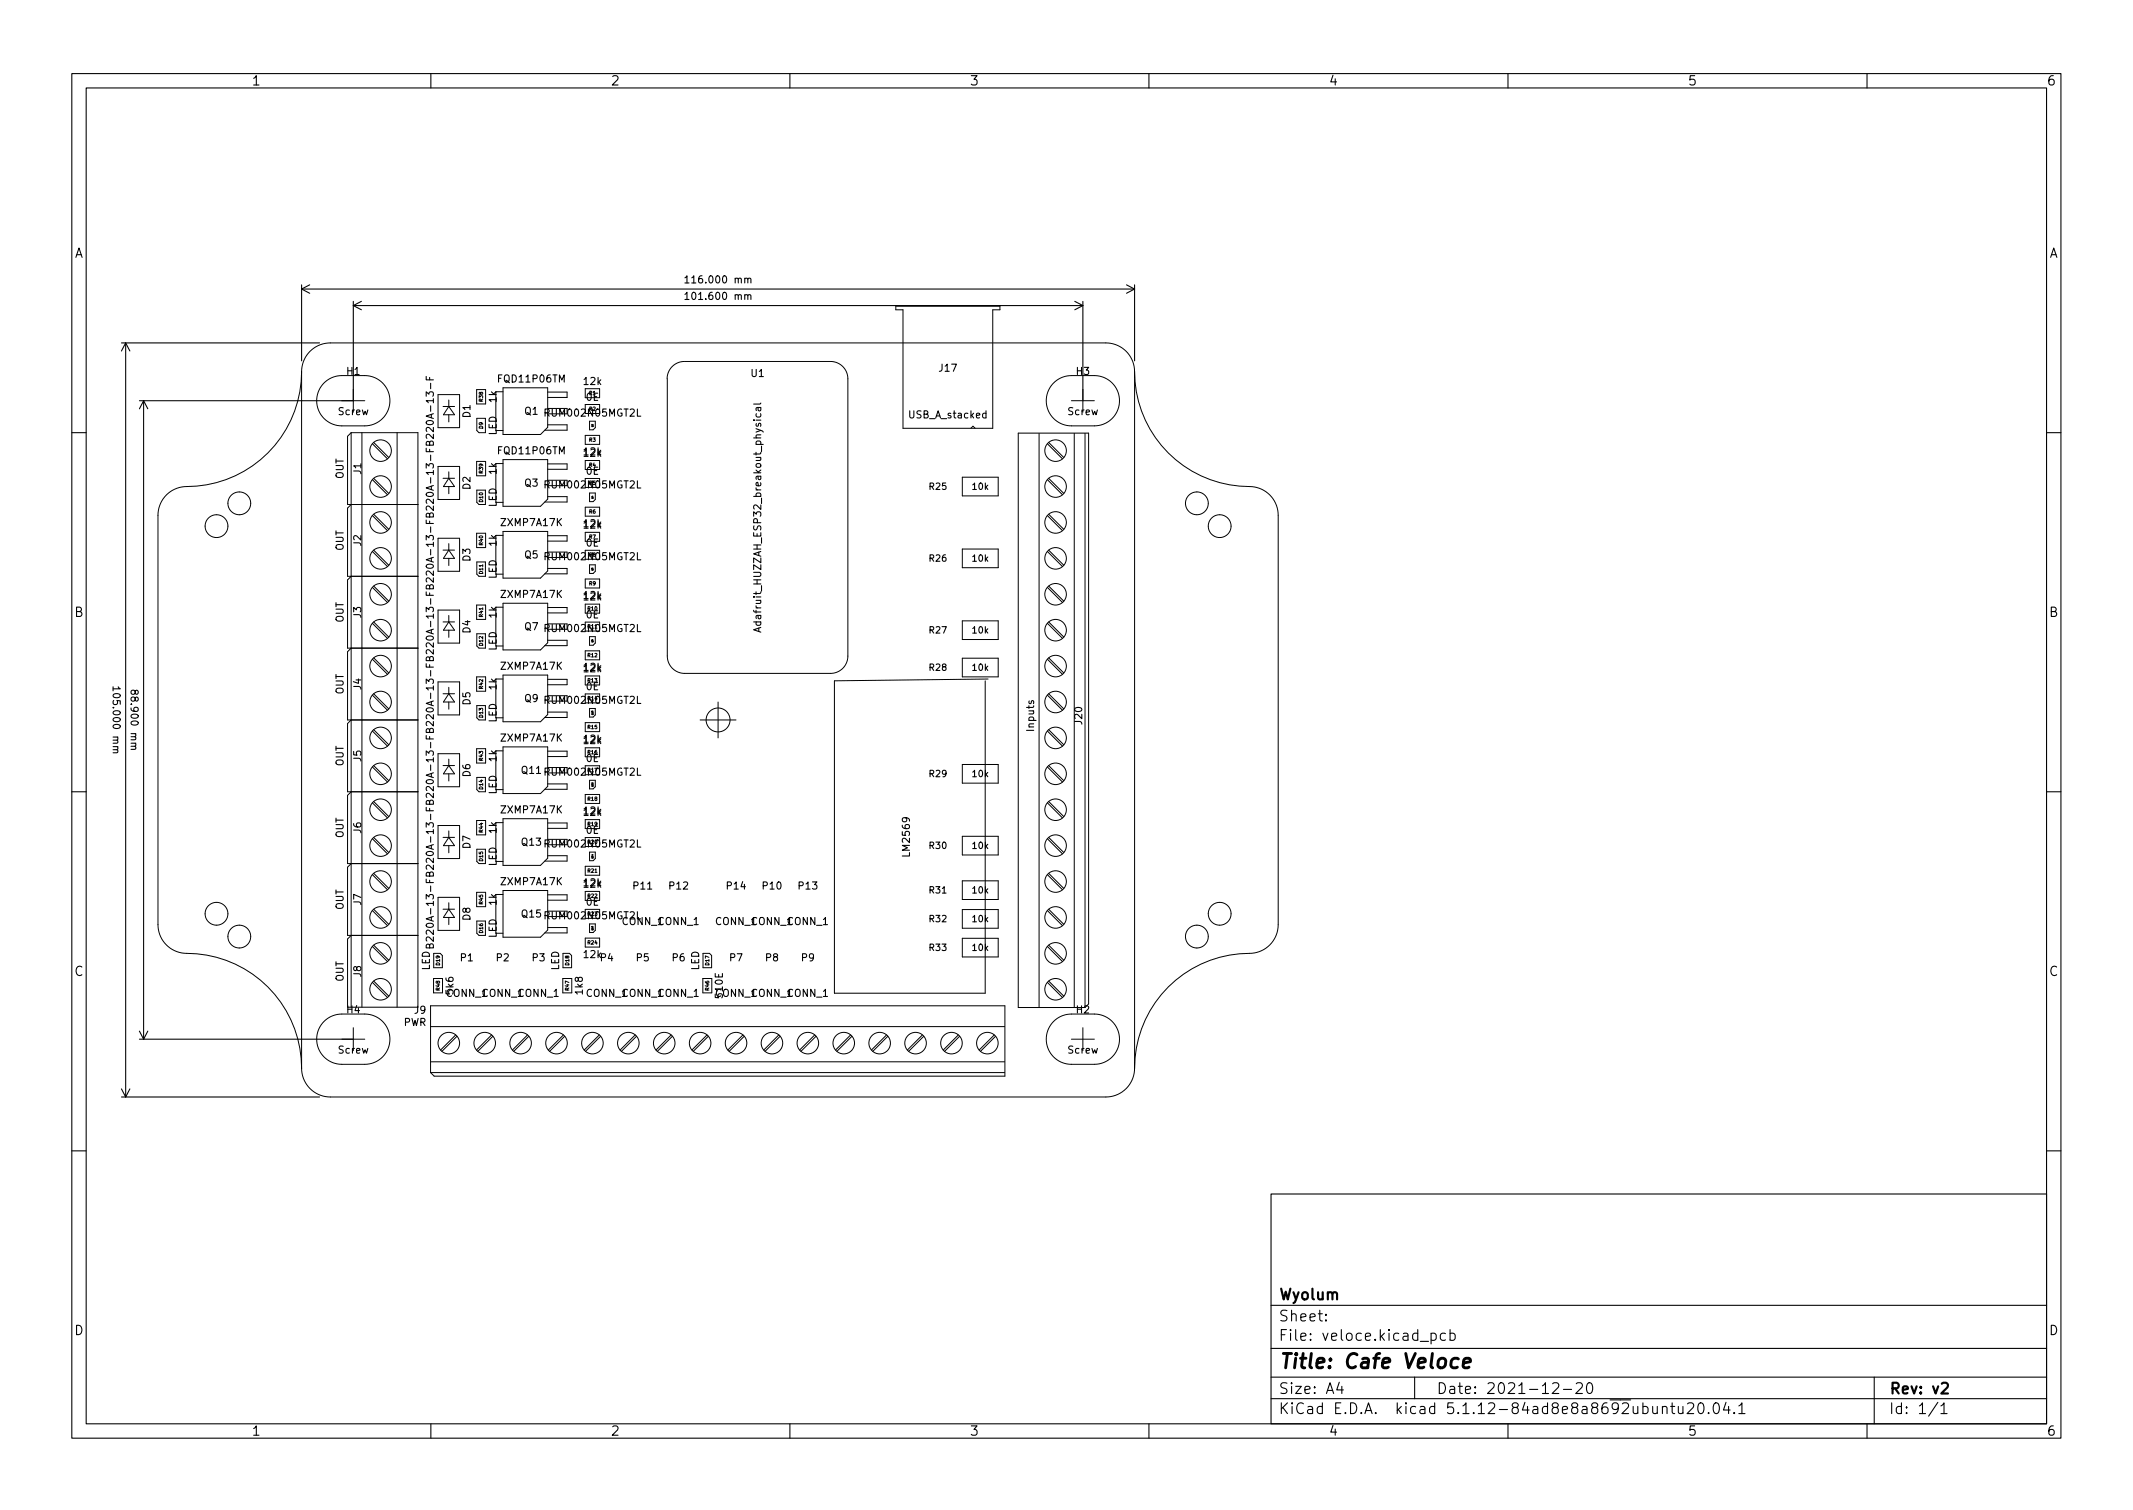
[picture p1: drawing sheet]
<svg xmlns="http://www.w3.org/2000/svg" width="297mm" height="210mm" viewBox="0 0 297 210" stroke-linecap="round" stroke-linejoin="round" font-family="sans-serif">
<defs><g id="words">
<text font-size="2.8" x="178" y="190.6">Title: Cafe Veloce</text>
<g font-size="2.1">
<text x="178" y="184">Sheet:</text>
<text x="178" y="181">Wyolum</text>
<text x="178" y="186.7">File: veloce.kicad_pcb</text>
<text x="178" y="196.9">KiCad E.D.A. kicad 5.1.12-84ad8e8a8692ubuntu20.04.1</text>
<text x="178" y="194.1">Size: A4</text>
<text x="200" y="194.1">Date: 2021-12-20</text>
<text x="263" y="194.1">Rev: v2</text>
<text x="263" y="196.9">Id: 1/1</text>
</g>
<g font-size="1.8">
<text x="35" y="11.9">1</text>
<text x="85" y="11.9">2</text>
<text x="135" y="11.9">3</text>
<text x="185" y="11.9">4</text>
<text x="235" y="11.9">5</text>
<text x="285" y="11.9">6</text>
<text x="10.3" y="35.9">A</text>
<text x="285.3" y="35.9">A</text>
<text x="10.3" y="85.9">B</text>
<text x="285.3" y="85.9">B</text>
<text x="10.3" y="135.9">C</text>
<text x="285.3" y="135.9">C</text>
<text x="10.3" y="185.9">D</text>
<text x="285.3" y="185.9">D</text>
<text x="35" y="199.9">1</text>
<text x="85" y="199.9">2</text>
<text x="135" y="199.9">3</text>
<text x="185" y="199.9">4</text>
<text x="235" y="199.9">5</text>
<text x="285" y="199.9">6</text>
</g>
<g font-size="1.4">
<text x="96.1" y="41.7">101.600 mm</text>
<text x="96.1" y="39.4">116.000 mm</text>
<text x="48.3" y="52.2">H1</text>
<text x="69.5" y="53.2">FQD11P06TM</text>
<text x="81.3" y="53.6">12k</text>
<text x="104.6" y="52.5">U1</text>
<text x="130.8" y="51.7">J17</text>
<text x="149.9" y="52.2">H3</text>
<text x="47.1" y="57.8">Screw</text>
<text x="65.5" y="58.1" transform="rotate(-90 65.5 58.1)">D1</text>
<text x="69.1" y="56" transform="rotate(-90 69.1 56)">1k</text>
<text x="73.1" y="57.7">Q1</text>
<text x="76.1" y="58">RUM002N05MGT2L</text>
<text x="81.6" y="55.8">0E</text>
<text x="126.7" y="58.2">USB_A_stacked</text>
<text x="148.7" y="57.8">Screw</text>
<text x="60.4" y="61.1" transform="rotate(-90 60.4 61.1)">B220A-13-F</text>
<text x="69.1" y="60.6" transform="rotate(-90 69.1 60.6)">LED</text>
<text x="69.5" y="63.2">FQD11P06TM</text>
<text x="81.3" y="63.6">12k</text>
<text x="47.8" y="66.7" transform="rotate(-90 47.8 66.7)">OUT</text>
<text x="50.3" y="66" transform="rotate(-90 50.3 66)">J1</text>
<text x="60.4" y="71.1" transform="rotate(-90 60.4 71.1)">B220A-13-F</text>
<text x="65.5" y="68.1" transform="rotate(-90 65.5 68.1)">D2</text>
<text x="69.1" y="70.6" transform="rotate(-90 69.1 70.6)">LED</text>
<text x="69.1" y="66" transform="rotate(-90 69.1 66)">1k</text>
<text x="73.1" y="67.7">Q3</text>
<text x="76.1" y="68">RUM002N05MGT2L</text>
<text x="81.6" y="66.1">0E</text>
<text x="47.8" y="76.7" transform="rotate(-90 47.8 76.7)">OUT</text>
<text x="50.3" y="76" transform="rotate(-90 50.3 76)">J2</text>
<text x="69.1" y="76" transform="rotate(-90 69.1 76)">1k</text>
<text x="69.9" y="73.2">ZXMP7A17K</text>
<text x="73.1" y="77.7">Q5</text>
<text x="76.1" y="78">RUM002N05MGT2L</text>
<text x="81.3" y="73.6">12k</text>
<text x="81.6" y="76.1">0E</text>
<text x="60.4" y="81.1" transform="rotate(-90 60.4 81.1)">B220A-13-F</text>
<text x="65.5" y="78.1" transform="rotate(-90 65.5 78.1)">D3</text>
<text x="69.1" y="80.6" transform="rotate(-90 69.1 80.6)">LED</text>
<text x="69.9" y="83.2">ZXMP7A17K</text>
<text x="81.3" y="83.6">12k</text>
<text x="47.8" y="86.7" transform="rotate(-90 47.8 86.7)">OUT</text>
<text x="50.3" y="86" transform="rotate(-90 50.3 86)">J3</text>
<text x="65.5" y="88.1" transform="rotate(-90 65.5 88.1)">D4</text>
<text x="69.1" y="86" transform="rotate(-90 69.1 86)">1k</text>
<text x="73.1" y="87.7">Q7</text>
<text x="76.1" y="88">RUM002N05MGT2L</text>
<text x="81.6" y="86.1">0E</text>
<text x="106" y="87" transform="rotate(-90 106 87)">Adafruit_HUZZAH_ESP32_breakout_physical</text>
<text x="60.4" y="91.1" transform="rotate(-90 60.4 91.1)">B220A-13-F</text>
<text x="69.1" y="90.6" transform="rotate(-90 69.1 90.6)">LED</text>
<text x="69.9" y="93.2">ZXMP7A17K</text>
<text x="81.3" y="93.6">12k</text>
<text x="15.7" y="96.3" transform="rotate(90 15.7 96.3)">105.000 mm</text>
<text x="18.2" y="96.7" transform="rotate(90 18.2 96.7)">88.900 mm</text>
<text x="47.8" y="96.7" transform="rotate(-90 47.8 96.7)">OUT</text>
<text x="50.3" y="96" transform="rotate(-90 50.3 96)">J4</text>
<text x="60.4" y="101.1" transform="rotate(-90 60.4 101.1)">B220A-13-F</text>
<text x="65.5" y="98.1" transform="rotate(-90 65.5 98.1)">D5</text>
<text x="69.1" y="100.6" transform="rotate(-90 69.1 100.6)">LED</text>
<text x="69.1" y="96" transform="rotate(-90 69.1 96)">1k</text>
<text x="73.1" y="97.7">Q9</text>
<text x="76.1" y="98">RUM002N05MGT2L</text>
<text x="81.6" y="96.1">0E</text>
<text x="144" y="101.7" transform="rotate(-90 144 101.7)">Inputs</text>
<text x="150.7" y="100.8" transform="rotate(-90 150.7 100.8)">J20</text>
<text x="47.8" y="106.7" transform="rotate(-90 47.8 106.7)">OUT</text>
<text x="50.3" y="106" transform="rotate(-90 50.3 106)">J5</text>
<text x="69.1" y="106" transform="rotate(-90 69.1 106)">1k</text>
<text x="69.9" y="103.2">ZXMP7A17K</text>
<text x="72.7" y="107.7">Q11 RUM002N05MGT2L</text>
<text x="81.3" y="103.6">12k</text>
<text x="81.6" y="106.1">0E</text>
<text x="60.4" y="111.1" transform="rotate(-90 60.4 111.1)">B220A-13-F</text>
<text x="65.5" y="108.1" transform="rotate(-90 65.5 108.1)">D6</text>
<text x="69.1" y="110.6" transform="rotate(-90 69.1 110.6)">LED</text>
<text x="69.9" y="113.2">ZXMP7A17K</text>
<text x="81.3" y="113.6">12k</text>
<text x="47.8" y="116.7" transform="rotate(-90 47.8 116.7)">OUT</text>
<text x="50.3" y="116" transform="rotate(-90 50.3 116)">J6</text>
<text x="65.5" y="118.1" transform="rotate(-90 65.5 118.1)">D7</text>
<text x="69.1" y="116" transform="rotate(-90 69.1 116)">1k</text>
<text x="72.7" y="117.7">Q13 RUM002N05MGT2L</text>
<text x="81.6" y="116.1">0E</text>
<text x="126.7" y="119.1" transform="rotate(-90 126.7 119.1)">LM2569</text>
<text x="60.4" y="121.1" transform="rotate(-90 60.4 121.1)">B220A-13-F</text>
<text x="69.1" y="120.6" transform="rotate(-90 69.1 120.6)">LED</text>
<text x="69.9" y="123.2">ZXMP7A17K</text>
<text x="81.3" y="123.6">12k</text>
<text x="88.3" y="123.8">P11</text>
<text x="93.3" y="123.8">P12</text>
<text x="101.3" y="123.8">P14</text>
<text x="106.3" y="123.8">P10</text>
<text x="111.3" y="123.8">P13</text>
<text x="47.8" y="126.7" transform="rotate(-90 47.8 126.7)">OUT</text>
<text x="50.3" y="126" transform="rotate(-90 50.3 126)">J7</text>
<text x="60.4" y="131.1" transform="rotate(-90 60.4 131.1)">B220A-13-F</text>
<text x="65.5" y="128.1" transform="rotate(-90 65.5 128.1)">D8</text>
<text x="69.1" y="130.6" transform="rotate(-90 69.1 130.6)">LED</text>
<text x="69.1" y="126" transform="rotate(-90 69.1 126)">1k</text>
<text x="72.7" y="127.7">Q15 RUM002N05MGT2L</text>
<text x="81.6" y="126.1">0E</text>
<text x="86.7" y="128.8">CONN_1</text>
<text x="91.7" y="128.8">CONN_1</text>
<text x="99.7" y="128.8">CONN_1</text>
<text x="104.7" y="128.8">CONN_1</text>
<text x="109.7" y="128.8">CONN_1</text>
<text x="47.8" y="136.7" transform="rotate(-90 47.8 136.7)">OUT</text>
<text x="50.3" y="136" transform="rotate(-90 50.3 136)">J8</text>
<text x="59.9" y="135.1" transform="rotate(-90 59.9 135.1)">LED</text>
<text x="64.1" y="133.8">P1</text>
<text x="69.1" y="133.8">P2</text>
<text x="74.1" y="133.8">P3</text>
<text x="77.8" y="135.1" transform="rotate(-90 77.8 135.1)">LED</text>
<text x="81.3" y="133.4">12k</text>
<text x="83.6" y="133.8">P4</text>
<text x="88.6" y="133.8">P5</text>
<text x="93.6" y="133.8">P6</text>
<text x="97.4" y="135.1" transform="rotate(-90 97.4 135.1)">LED</text>
<text x="101.6" y="133.8">P7</text>
<text x="106.6" y="133.8">P8</text>
<text x="111.6" y="133.8">P9</text>
<text x="48.3" y="141.1">H4</text>
<text x="56.2" y="142.8">PWR</text>
<text x="57.7" y="141.1">J9</text>
<text x="62.2" y="138.8">CONN_1</text>
<text x="63.1" y="138.4" transform="rotate(-90 63.1 138.4)">5k6</text>
<text x="67.2" y="138.8">CONN_1</text>
<text x="72.2" y="138.8">CONN_1</text>
<text x="81.1" y="138.4" transform="rotate(-90 81.1 138.4)">1k8</text>
<text x="81.7" y="138.8">CONN_1</text>
<text x="86.7" y="138.8">CONN_1</text>
<text x="91.7" y="138.8">CONN_1</text>
<text x="99.7" y="138.8">CONN_1</text>
<text x="100.7" y="138.9" transform="rotate(-90 100.7 138.9)">510E</text>
<text x="104.7" y="138.8">CONN_1</text>
<text x="109.7" y="138.8">CONN_1</text>
<text x="149.9" y="141.1">H2</text>
<text x="47.1" y="146.7">Screw</text>
<text x="148.7" y="146.7">Screw</text>
</g>
<g font-size="1.3">
<text x="129.5" y="68.2">R25</text>
<text x="135.5" y="68.2">10k</text>
<text x="129.5" y="78.2">R26</text>
<text x="135.5" y="78.2">10k</text>
<text x="129.5" y="88.2">R27</text>
<text x="135.5" y="88.2">10k</text>
<text x="129.5" y="93.4">R28</text>
<text x="135.5" y="93.4">10k</text>
<text x="129.5" y="108.2">R29</text>
<text x="135.5" y="108.2">10k</text>
<text x="129.5" y="118.2">R30</text>
<text x="135.5" y="118.2">10k</text>
<text x="129.5" y="124.4">R31</text>
<text x="135.5" y="124.4">10k</text>
<text x="129.5" y="128.4">R32</text>
<text x="135.5" y="128.4">10k</text>
<text x="129.5" y="132.4">R33</text>
<text x="135.5" y="132.4">10k</text>
</g>
<g font-size=".7">
<text x="67.3" y="59.7" transform="rotate(-90 67.3 59.7)">D9</text>
<text x="67.3" y="55.9" transform="rotate(-90 67.3 55.9)">R38</text>
<text x="82.1" y="57.2">R2</text>
<text x="82.1" y="55">R1</text>
<text x="67.3" y="65.9" transform="rotate(-90 67.3 65.9)">R39</text>
<text x="82.1" y="65">R4</text>
<text x="82.1" y="61.5">R3</text>
<text x="67.3" y="69.9" transform="rotate(-90 67.3 69.9)">D10</text>
<text x="82.1" y="71.5">R6</text>
<text x="82.1" y="67.5">R5</text>
<text x="67.3" y="75.9" transform="rotate(-90 67.3 75.9)">R40</text>
<text x="82.1" y="77.5">R8</text>
<text x="82.1" y="75">R7</text>
<text x="67.3" y="79.9" transform="rotate(-90 67.3 79.9)">D11</text>
<text x="82.1" y="81.5">R9</text>
<text x="67.3" y="89.9" transform="rotate(-90 67.3 89.9)">D12</text>
<text x="67.3" y="85.9" transform="rotate(-90 67.3 85.9)">R41</text>
<text x="81.9" y="87.5">R11</text>
<text x="81.9" y="85">R10</text>
<text x="67.3" y="95.9" transform="rotate(-90 67.3 95.9)">R42</text>
<text x="81.9" y="95">R13</text>
<text x="81.9" y="91.5">R12</text>
<text x="67.3" y="99.9" transform="rotate(-90 67.3 99.9)">D13</text>
<text x="81.9" y="101.5">R15</text>
<text x="81.9" y="97.5">R14</text>
<text x="67.3" y="105.9" transform="rotate(-90 67.3 105.9)">R43</text>
<text x="81.9" y="107.5">R17</text>
<text x="81.9" y="105">R16</text>
<text x="67.3" y="109.9" transform="rotate(-90 67.3 109.9)">D14</text>
<text x="81.9" y="111.5">R18</text>
<text x="67.3" y="119.9" transform="rotate(-90 67.3 119.9)">D15</text>
<text x="67.3" y="115.9" transform="rotate(-90 67.3 115.9)">R44</text>
<text x="81.9" y="117.5">R20</text>
<text x="81.9" y="115">R19</text>
<text x="67.3" y="125.9" transform="rotate(-90 67.3 125.9)">R45</text>
<text x="81.9" y="125">R22</text>
<text x="81.9" y="121.5">R21</text>
<text x="67.3" y="129.9" transform="rotate(-90 67.3 129.9)">D16</text>
<text x="81.9" y="131.5">R24</text>
<text x="81.9" y="127.5">R23</text>
<text x="61.3" y="137.9" transform="rotate(-90 61.3 137.9)">R48</text>
<text x="61.3" y="134.4" transform="rotate(-90 61.3 134.4)">D19</text>
<text x="79.3" y="137.9" transform="rotate(-90 79.3 137.9)">R47</text>
<text x="79.3" y="134.4" transform="rotate(-90 79.3 134.4)">D18</text>
<text x="98.8" y="137.9" transform="rotate(-90 98.8 137.9)">R46</text>
<text x="98.8" y="134.4" transform="rotate(-90 98.8 134.4)">D17</text>
</g>
<g font-size=".3">
<text x="82.6" y="59.4" transform="rotate(-90 82.6 59.4)">Q2</text>
<text x="82.6" y="69.4" transform="rotate(-90 82.6 69.4)">Q4</text>
<text x="82.6" y="79.4" transform="rotate(-90 82.6 79.4)">Q6</text>
<text x="82.6" y="89.4" transform="rotate(-90 82.6 89.4)">Q8</text>
<text x="82.6" y="99.5" transform="rotate(-90 82.6 99.5)">Q10</text>
<text x="82.6" y="109.5" transform="rotate(-90 82.6 109.5)">Q12</text>
<text x="82.6" y="119.5" transform="rotate(-90 82.6 119.5)">Q14</text>
<text x="82.6" y="129.5" transform="rotate(-90 82.6 129.5)">Q16</text>
</g>
</g></defs>
<g fill="none" stroke="#000" stroke-width=".15">
<path d="M10 10.2h277v190.1h-277zM12 12.2h273v186.1h-273zM60 10.2v2M110 10.2v2M160 10.2v2M210 10.2v2M260 10.2v2M42 39.7v10.5M43.1 39.7l-1.1 .5M95.4 38.7l.3-.3v1M95.4 39.4h.6M104.1 38.9l.2-.2 .2 .1 .1 .6"/>
<path d="M156.9 39.7l1.1 .5M158 39.7v10.5M16.9 47.7h27.6M17.5 47.7v105M17.5 47.7l-.6 1.2M17.5 47.7l.6 1.2M20 55.8v88.9M20 55.8l-.6 1.1M20 55.8l.6 1.1M42 40.2h116M42 40.2l1.1 .6M49.2 42v13.8h-29.8"/>
<path d="M49.2 42.5h101.6M49.2 42.5l1.1 .6M50.3 42l-1.1 .5M59.4 52.4v.5h1M59.8 52.6v.3M95.4 41l.3-.3v1M95.4 41.7h.6M104.1 41.2l.2-.2 .2 .1 .1 .6M106 56.1l-.2 .2h-.8M149.7 42l1.1 .5M150.8 42v13.8M150.8 42.5l-1.1 .6"/>
<path d="M158 40.2l-1.1 .6M10 60.2h2M59.4 72.4v.5h1M59.4 62.4v.5h1M59.8 71.7l.2-.3 .3 .1 .1 .1v.4h-1v-.5h.2l.2 .1v.4M59.8 61.7l.2-.3 .3 .1 .1 .1v.4h-1v-.5h.2l.2 .1v.4M59.8 62.6v.3M59.8 72.6v.3M285 60.2h2M15.7 95.6v.6M16.5 95.6l.2 .3h-1M18.8 96.3l.2-.2 .2 .1v.1v.3l-.1 .1-.2-.1-.1-.4-.2-.1h-.2l-.2 .2v.2l.2 .2 .3-.1 .1-.1"/>
<path d="M59.4 92.4v.5h1M59.4 82.4v.5h1M59.8 91.7l.2-.3 .3 .1 .1 .1v.4h-1v-.5h.2l.2 .1v.4M59.8 81.7l.2-.3 .3 .1 .1 .1v.4h-1v-.5h.2l.2 .1v.4M59.8 82.6v.3M59.8 92.6v.3M105.7 87.5v.4M106 87.4l-1 .3 1 .3M10 110.2h2M16.3 104.4l.1 .1v.3h-.7M18.8 103.9l.1 .2v.2h-.7M59.4 112.4v.5h1"/>
<path d="M59.4 102.4v.5h1M59.8 111.7l.2-.3 .3 .1 .1 .1v.4h-1v-.5h.2l.2 .1v.4M59.8 101.7l.2-.3 .3 .1 .1 .1v.4h-1v-.5h.2l.2 .1v.4M59.8 102.6v.3M59.8 112.6v.3M285 110.2h2M59.4 122.4v.5h1M59.8 131.7l.2-.3 .3 .1 .1 .1v.4h-1v-.5h.2l.2 .1v.4M59.8 121.7l.2-.3 .3 .1 .1 .1v.4h-1v-.5h.2l.2 .1v.4M59.8 122.6v.3M16.9 152.7h27.6M16.9 151.6l.6 1.1"/>
<path d="M18.1 151.6l-.6 1.1M19.4 144.7h29.8M19.4 143.6l.6 1.1M20.6 143.6l-.6 1.1M10 160.2h2M177 166.3h108v32h-108zM285 160.2h2M60 198.3v2M110 198.3v2M160 198.3v2M177 194.8h108M177 191.8h108"/>
<path d="M177 187.8h108M177 181.8h108M184.6 183.8l.1 .1h-.1v-.1v.1M184.6 183l.1 .1h-.1v-.1v.1M186.5 192.5l-.4 1h1M186.9 193v1M197 191.8v3M199.3 185.7l.4-.1 .3 .3v.4l-.1 .3h-.2h-.4M199.3 185.6v1.5M201.3 185.7l-.4-.1-.3 .3v.4l.1 .3h.2h.4M201.9 185.7l.5-.1 .2 .3v.4l-.1 .3h-.1h-.5M201.9 185.1v1.5"/>
<path d="M210 198.3v2M216.2 192.7l.2-.2 .5 .1a.41 .41 0 0 1 .1 .6l-.9 .8h1M217.7 193.5h1.2M219.5 192.7l.2-.2 .5 .1a.41 .41 0 0 1 .1 .6l-.9 .8h1M221.1 192.6a.36 .36 0 0 1 .6 .2 .77 .77 0 0 1-.4 1.2 1 1 0 0 1-.2-1.4zM231.5 196a.37 .37 0 0 1 .6 0v.8M231.5 195.8v1M232.6 195.8h.6M232.9 195.3v1.3v.2h.3M233.7 195.8l.1 1a.41 .41 0 0 0 .6-.1M234.4 195.8v1M235 195.5l.2-.2 .5 .1a.41 .41 0 0 1 .1 .6l-.9 .8h1"/>
<path d="M236.6 195.5a.36 .36 0 0 1 .3-.2 .36 .36 0 0 1 .3 .3 .77 .77 0 0 1-.4 1.2 .91 .91 0 0 1-.2-1.3zM237.9 196.7l.1 .1h-.1v-.1v.1M238.8 195.4a.36 .36 0 0 1 .6 .2 .77 .77 0 0 1-.5 1.2 1 1 0 0 1-.1-1.4zM240.4 195.3l-.4 1h.9M240.7 195.8v1M241.5 196.7l.1 .1h-.1h-.1l.1-.1v.1M242.1 195.8l.5-.5v1.5M242.1 196.8h.9M260 198.3v2M261 191.8v6.5M269.9 195.3l-1.3 1.9M270.3 195.8l.4-.5v1.5"/>
<path d="M270.3 196.8h.8"/>
</g>
<path d="M270.4 192.7l.2-.2 .5 .1a.41 .41 0 0 1 .1 .6l-.9 .8h1" fill="none" stroke="#000" stroke-width=".3"/>
<path d="M203.1 189.2a.66 .66 0 0 0-1 .3l-.1 .6 .2 .3 .2 .1 .6-.1M203.8 189.8l1-.2-.1-.4-.5-.1-.4 .3-.1 .8 .1 .2 .2 .1 .6-.1" fill="none" stroke="#000" stroke-width=".4"/>
<g fill="none" stroke="#000" stroke-width=".14">
<path d="M42 51.7a4 4 0 0 1 4-4h108a4 4 0 0 1 4 4M42 51.7a16 16 0 0 1-16.3 16.1 4 4 0 0 0-3.7 3.9v57a4 4 0 0 0 4 4 16 16 0 0 1 16 16M42 51.7v97M45.1 53.3a3.5 3.5 0 0 1 2.5-1h3.2a3.5 3.5 0 0 1 3.5 3.5 3.5 3.5 0 0 1-3.5 3.5h-3.2a3.5 3.5 0 0 1-3.2-2.2 3.5 3.5 0 0 1 .7-3.8zM47.6 55.8h3.2M49.2 54.2v3.2M61 54.9h3v4.6h-3zM61.7 56.6h1.6M62.5 55.7v.9M62.5 57.7v1M62.5 56.6l.8 1.1h-1.6zM66.4 54.2h1.2v2h-1.2z"/>
<path d="M66.4 58.2h1.2v2h-.9l-.3-.3zM70 54.5h-1v5.4h1M70 54h6.3v5.5l-1 1h-5.3zM76.3 54.6h2.7v.7h-2.7M76.3 59.2h2.7v.7h-3.1M76.3 57.6h2.7M76.3 56.9h2.7M81.5 55.4v-1.3h2v1.3M81.5 57.6v-1.3h2v1.3M82.1 58.6h.8v.9l-.3 .3h-.5zM92.9 52.7a2.41 2.41 0 0 1 2.4-2.4h20.4a2.41 2.41 0 0 1 2.4 2.4v38.7a2.41 2.41 0 0 1-2.4 2.4h-20.4a2.41 2.41 0 0 1-2.4-2.4v-38.7M124.8 42.6h14.4v.5h-1v16.5h-12.4v-16.5h-1z"/>
<path d="M135.2 59.6l.3-.3 .3 .3M146.7 53.3a3.5 3.5 0 0 1 2.5-1h3.2a3.5 3.5 0 0 1 3.5 3.5 3.5 3.5 0 0 1-3.5 3.5h-3.2a3.5 3.5 0 0 1-3.2-2.2 3.5 3.5 0 0 1 .7-3.8zM149.2 55.8h3.2M150.8 54.2v3.2M158 51.7a16 16 0 0 0 16.3 16.1 4 4 0 0 1 3.7 3.9v57a4 4 0 0 1-4 4 16 16 0 0 0-16 16M158 51.7v97M48.9 60.2h9.3v80h-9.8v-9.5l.5-.5M48.9 60.2l-.5 .5v9.5h9.8M48.9 70.2l-.5 .5v9.5h9.8M48.9 60.2v80M50.4 60.2v80M51.9 71.8l2.1 2.1"/>
<path d="M51.9 76.8l2.1 2.1M51.9 61.8l2.1 2.1M51.9 66.8l2.1 2.1M52 71.6l2.1 2.1M52 76.6l2.1 2.1M52 61.6l2.1 2.1M52 66.6l2.1 2.1M55.3 60.2v80M61 64.9h3v4.6h-3zM61 74.9h3v4.6h-3zM61.7 76.6h1.6M61.7 66.6h1.6"/>
<path d="M62.5 65.7v.9M62.5 67.7v1M62.5 75.7v.9M62.5 77.7v1M62.5 76.6l.8 1.1h-1.6zM62.5 66.6l.8 1.1h-1.6zM66.4 64.2h1.2v2h-1.2zM66.4 74.2h1.2v2h-1.2zM66.4 68.2h1.2v2h-.9l-.3-.3zM66.4 78.2h1.2v2h-.9l-.3-.3zM70 64.5h-1v5.4h1M70 74.5h-1v5.4h1"/>
<path d="M70 64h6.3v5.5l-1 1h-5.3zM70 74h6.3v5.5l-1 1h-5.3zM76.3 64.6h2.7v.7h-2.7M76.3 69.2h2.7v.7h-3.1M76.3 74.6h2.7v.7h-2.7M76.3 79.2h2.7v.7h-3.1M76.3 77.6h2.7M76.3 76.9h2.7M76.3 67.6h2.7M76.3 66.9h2.7M81.5 60.6h2v1.3h-2zM81.5 65.4v-1.3h2v1.3"/>
<path d="M81.5 70.6h2v1.3h-2zM81.5 75.4v-1.3h2v1.3M82.1 68.6h.8v.9l-.3 .3h-.5zM82.1 78.6h.8v.9l-.3 .3h-.5zM134 66.4h5v2.6h-5zM134 76.4h5v2.6h-5zM144.7 60.3v80M145.9 76.8l2.1 2.1M145.9 71.8l2.1 2.1M145.9 66.8l2.1 2.1M145.9 61.8l2.1 2.1M146 76.6l2.1 2.1"/>
<path d="M146 71.6l2.1 2.1M146 66.6l2.1 2.1M146 61.6l2.1 2.1M149.6 60.3v80M151.1 60.3v80h-9.3v-80h9.8v79.5M166.7 68.5a1.59 1.59 0 0 1 1.4 2.3 1.59 1.59 0 0 1-2.7 .2 1.59 1.59 0 0 1 1.1-2.5h.2M48.9 90.2l-.5 .5v9.5h9.8M48.9 80.2l-.5 .5v9.5h9.8M51.9 91.8l2.1 2.1M51.9 96.8l2.1 2.1M51.9 81.8l2.1 2.1M51.9 86.8l2.1 2.1"/>
<path d="M52 91.6l2.1 2.1M52 96.6l2.1 2.1M52 81.6l2.1 2.1M52 86.6l2.1 2.1M61 84.9h3v4.6h-3zM61 94.9h3v4.6h-3zM61.7 96.6h1.6M61.7 86.6h1.6M62.5 85.7v.9M62.5 87.7v1M62.5 95.7v.9M62.5 97.7v1"/>
<path d="M62.5 96.6l.8 1.1h-1.6zM62.5 86.6l.8 1.1h-1.6zM66.4 84.2h1.2v2h-1.2zM66.4 94.2h1.2v2h-1.2zM66.4 98.2h1.2v2h-.9l-.3-.3zM66.4 88.2h1.2v2h-.9l-.3-.3zM70 84.5h-1v5.4h1M70 94.5h-1v5.4h1M70 84h6.3v5.5l-1 1h-5.3zM70 94h6.3v5.5l-1 1h-5.3zM76.3 84.6h2.7v.7h-2.7M76.3 89.2h2.7v.7h-3.1"/>
<path d="M76.3 94.6h2.7v.7h-2.7M76.3 99.2h2.7v.7h-3.1M76.3 97.6h2.7M76.3 96.9h2.7M76.3 87.6h2.7M76.3 86.9h2.7M81.5 80.6h2v1.3h-2zM81.5 85.4v-1.3h2v1.3M81.5 90.6h2v1.3h-2zM81.5 95.4v-1.3h2v1.3M82.1 88.6h.8v.9l-.3 .3h-.5zM82.1 98.6h.8v.9l-.3 .3h-.5z"/>
<path d="M100 97.7v5M134 91.6h5v2.6h-5zM134 86.4h5v2.6h-5zM137.6 94.5l-21.4 .3v43.5h21v-43.5M145.9 96.8l2.1 2.1M145.9 91.8l2.1 2.1M145.9 86.8l2.1 2.1M145.9 81.8l2.1 2.1M146 96.6l2.1 2.1M146 91.6l2.1 2.1M146 86.6l2.1 2.1M146 81.6l2.1 2.1"/>
<path d="M48.9 100.2l-.5 .5v9.5h9.8M48.9 110.2l-.5 .5v9.5h9.8M51.9 111.8l2.1 2.1M51.9 116.8l2.1 2.1M51.9 101.8l2.1 2.1M51.9 106.8l2.1 2.1M52 111.6l2.1 2.1M52 116.6l2.1 2.1M52 101.6l2.1 2.1M52 106.6l2.1 2.1M61 104.9h3v4.6h-3zM61 114.9h3v4.6h-3z"/>
<path d="M61.7 116.6h1.6M61.7 106.6h1.6M62.5 105.7v.9M62.5 107.7v1M62.5 115.7v.9M62.5 117.7v1M62.5 116.6l.8 1.1h-1.6zM62.5 106.6l.8 1.1h-1.6zM66.4 104.2h1.2v2h-1.2zM66.4 114.2h1.2v2h-1.2zM66.4 108.2h1.2v2h-.9l-.3-.3zM66.4 118.2h1.2v2h-.9l-.3-.3z"/>
<path d="M70 104.5h-1v5.4h1M70 114.5h-1v5.4h1M70 104h6.3v5.5l-1 1h-5.3zM70 114h6.3v5.5l-1 1h-5.3zM76.3 104.6h2.7v.7h-2.7M76.3 109.2h2.7v.7h-3.1M76.3 114.6h2.7v.7h-2.7M76.3 119.2h2.7v.7h-3.1M76.3 117.6h2.7M76.3 116.9h2.7M76.3 107.6h2.7M76.3 106.9h2.7"/>
<path d="M81.5 100.6h2v1.3h-2zM81.5 105.4v-1.3h2v1.3M81.5 110.6h2v1.3h-2zM81.5 115.4v-1.3h2v1.3M82.1 108.6h.8v.9l-.3 .3h-.5zM82.1 118.6h.8v.9l-.3 .3h-.5zM97.5 100.2h5M134 106.4h5v2.6h-5zM134 116.4h5v2.6h-5zM145.9 116.8l2.1 2.1M145.9 111.8l2.1 2.1M145.9 106.8l2.1 2.1"/>
<path d="M145.9 101.8l2.1 2.1M146 116.6l2.1 2.1M146 111.6l2.1 2.1M146 106.6l2.1 2.1M146 101.6l2.1 2.1M48.9 120.2l-.5 .5v9.5h9.8M51.9 131.8l2.1 2.1M51.9 136.8l2.1 2.1M51.9 121.8l2.1 2.1M51.9 126.8l2.1 2.1M52 131.6l2.1 2.1M52 136.6l2.1 2.1"/>
<path d="M52 121.6l2.1 2.1M52 126.6l2.1 2.1M60.4 136.2h1.2v2h-1.2zM60.4 132.7h.9l.3 .3v1.7h-1.2zM61 124.9h3v4.6h-3zM61.7 126.6h1.6M62.5 125.7v.9M62.5 127.7v1M62.5 126.6l.8 1.1h-1.6zM66.4 124.2h1.2v2h-1.2zM66.4 128.2h1.2v2h-.9l-.3-.3zM70 124.5h-1v5.4h1"/>
<path d="M70 124h6.3v5.5l-1 1h-5.3zM76.3 129.2h2.7v.7h-3.1M76.3 124.6h2.7v.7h-2.7M76.3 127.6h2.7M76.3 126.9h2.7M78.4 136.2h1.2v2h-1.2zM78.4 132.7h.9l.3 .3v1.7h-1.2zM81.5 130.6h2v1.3h-2zM81.5 120.6h2v1.3h-2zM81.5 125.4v-1.3h2v1.3M82.1 128.6h.8v.9l-.3 .3h-.5zM97.9 136.2h1.2v2h-1.2z"/>
<path d="M97.9 132.7h.9l.3 .3v1.7h-1.2zM134 122.6h5v2.6h-5zM134 126.6h5v2.6h-5zM134 130.6h5v2.6h-5zM145.9 136.8l2.1 2.1M145.9 131.8l2.1 2.1M145.9 126.8l2.1 2.1M145.9 121.8l2.1 2.1M146 136.6l2.1 2.1M146 131.6l2.1 2.1M146 126.6l2.1 2.1M146 121.6l2.1 2.1"/>
<path d="M42 148.7a4 4 0 0 0 4 4h108a4 4 0 0 0 4-4M45.1 142.2a3.5 3.5 0 0 1 2.5-1h3.2a3.5 3.5 0 0 1 3.5 3.5 3.5 3.5 0 0 1-3.5 3.5h-3.2a3.5 3.5 0 0 1-3.2-2.2 3.5 3.5 0 0 1 .7-3.8zM47.6 144.7h3.2M49.2 143.1v3.2M60 140h79.9v9.8h-79.4l-.5-.5zM60 149.3h79.9M60 147.8h79.9M60 142.9h79.9M63.5 144.1l-2.1 2.1M63.6 144.3l-2.1 2.1M68.5 144.1l-2.1 2.1M68.6 144.3l-2.1 2.1"/>
<path d="M73.5 144.1l-2.1 2.1M73.6 144.3l-2.1 2.1M78.5 144.1l-2.1 2.1M78.6 144.3l-2.1 2.1M83.5 144.1l-2.1 2.1M83.6 144.3l-2.1 2.1M88.5 144.1l-2.1 2.1M88.6 144.3l-2.1 2.1M93.5 144.1l-2.1 2.1M93.6 144.3l-2.1 2.1M98.5 144.1l-2.1 2.1M98.6 144.3l-2.1 2.1"/>
<path d="M103.5 144.1l-2.1 2.1M103.6 144.3l-2.1 2.1M108.5 144.1l-2.1 2.1M108.6 144.3l-2.1 2.1M113.5 144.1l-2.1 2.1M113.6 144.3l-2.1 2.1M118.5 144.1l-2.1 2.1M118.6 144.3l-2.1 2.1M123.5 144.1l-2.1 2.1M123.6 144.3l-2.1 2.1M128.5 144.1l-2.1 2.1M128.6 144.3l-2.1 2.1"/>
<path d="M133.5 144.1l-2.1 2.1M133.6 144.3l-2.1 2.1M138.5 144.1l-2.1 2.1M138.6 144.3l-2.1 2.1M146.7 142.2a3.5 3.5 0 0 1 2.5-1h3.2a3.5 3.5 0 0 1 3.5 3.5 3.5 3.5 0 0 1-3.5 3.5h-3.2a3.5 3.5 0 0 1-3.2-2.2 3.5 3.5 0 0 1 .7-3.8zM149.2 144.7h3.2M150.8 143.1v3.2"/>
<circle cx="30.1" cy="73.3" r="1.59"/>
<circle cx="33.3" cy="70.1" r="1.59"/>
<circle cx="53" cy="72.7" r="1.5"/>
<circle cx="53" cy="77.7" r="1.5"/>
<circle cx="53" cy="67.7" r="1.5"/>
<circle cx="53" cy="62.7" r="1.5"/>
<circle cx="147" cy="77.7" r="1.5"/>
<circle cx="147" cy="72.7" r="1.5"/>
<circle cx="147" cy="67.7" r="1.5"/>
<circle cx="147" cy="62.7" r="1.5"/>
<circle cx="169.8" cy="73.3" r="1.59"/>
<circle cx="53" cy="92.7" r="1.5"/>
<circle cx="53" cy="97.7" r="1.5"/>
<circle cx="53" cy="82.7" r="1.5"/>
<circle cx="53" cy="87.7" r="1.5"/>
<circle cx="147" cy="87.7" r="1.5"/>
<circle cx="147" cy="92.7" r="1.5"/>
<circle cx="147" cy="82.7" r="1.5"/>
<circle cx="147" cy="97.7" r="1.5"/>
<circle cx="53" cy="112.7" r="1.5"/>
<circle cx="53" cy="102.7" r="1.5"/>
<circle cx="53" cy="117.7" r="1.5"/>
<circle cx="53" cy="107.7" r="1.5"/>
<circle cx="100" cy="100.2" r="1.67"/>
<circle cx="147" cy="112.7" r="1.5"/>
<circle cx="147" cy="117.7" r="1.5"/>
<circle cx="147" cy="107.7" r="1.5"/>
<circle cx="147" cy="102.7" r="1.5"/>
<circle cx="30.1" cy="127.2" r="1.59"/>
<circle cx="33.3" cy="130.4" r="1.59"/>
<circle cx="53" cy="122.7" r="1.5"/>
<circle cx="53" cy="137.7" r="1.5"/>
<circle cx="53" cy="132.7" r="1.5"/>
<circle cx="53" cy="127.7" r="1.5"/>
<circle cx="147" cy="122.7" r="1.5"/>
<circle cx="147" cy="132.7" r="1.5"/>
<circle cx="147" cy="137.7" r="1.5"/>
<circle cx="147" cy="127.7" r="1.5"/>
<circle cx="166.7" cy="130.4" r="1.59"/>
<circle cx="169.8" cy="127.2" r="1.59"/>
<circle cx="62.5" cy="145.2" r="1.5"/>
<circle cx="67.5" cy="145.2" r="1.5"/>
<circle cx="72.5" cy="145.2" r="1.5"/>
<circle cx="77.5" cy="145.2" r="1.5"/>
<circle cx="82.5" cy="145.2" r="1.5"/>
<circle cx="87.5" cy="145.2" r="1.5"/>
<circle cx="92.5" cy="145.2" r="1.5"/>
<circle cx="97.5" cy="145.2" r="1.5"/>
<circle cx="102.5" cy="145.2" r="1.5"/>
<circle cx="107.5" cy="145.2" r="1.5"/>
<circle cx="112.5" cy="145.2" r="1.5"/>
<circle cx="117.5" cy="145.2" r="1.5"/>
<circle cx="122.5" cy="145.2" r="1.5"/>
<circle cx="127.5" cy="145.2" r="1.5"/>
<circle cx="132.5" cy="145.2" r="1.5"/>
<circle cx="137.5" cy="145.2" r="1.5"/>
</g>
<use href="#words"/>
</svg>
